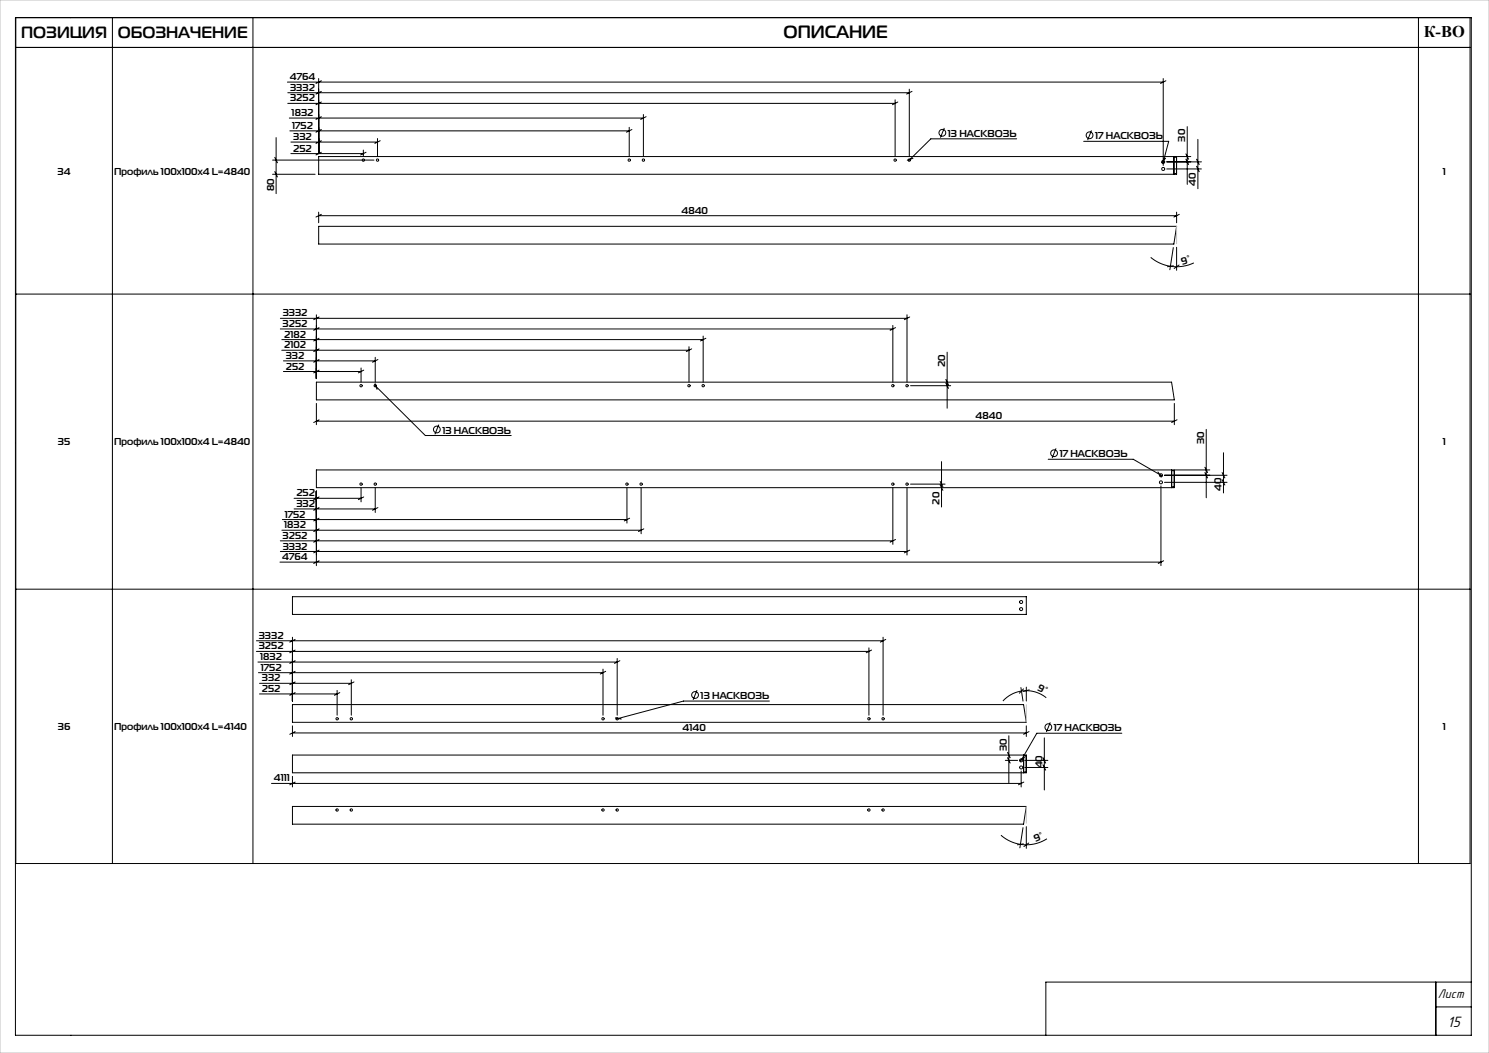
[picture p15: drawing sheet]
<svg xmlns="http://www.w3.org/2000/svg" width="420mm" height="297mm" viewBox="0 0 420 297" stroke-linecap="round" stroke-linejoin="round" font-family="sans-serif">
<defs><g id="words">
<text font-size="5" x="221" y="10.7">ОПИСАНИЕ</text>
<g font-size="4.6">
<text x="6" y="10.8">ПОЗИЦИЯ</text>
<text x="33.2" y="10.8">ОБОЗНАЧЕНИЕ</text>
<text x="401.6" y="10.3">К-ВО</text>
</g>
<text font-size="4.4" x="408.3" y="289.8">15</text>
<text font-size="3.7" x="405.6" y="281.4">Лист</text>
<g font-size="2.8">
<text x="81.7" y="22.6">4764</text>
<text x="81.8" y="28.6">3252</text>
<text x="81.8" y="25.6">3332</text>
<text x="82.3" y="32.7">1832</text>
<text x="82.4" y="36.4">1752</text>
<text x="82.7" y="39.5">332</text>
<text x="267.4" y="38.6">13 НАСКВОЗЬ</text>
<text x="308.9" y="39.3">17 НАСКВОЗЬ</text>
<text x="334.3" y="39.9" transform="rotate(-90 334.3 39.9)">30</text>
<text x="82.7" y="42.8">252</text>
<text x="16.2" y="49.2">34</text>
<text x="32.2" y="49.2">Профиль 100х100х4 L=4840</text>
<text x="77.3" y="54" transform="rotate(-90 77.3 54)">80</text>
<text x="337.3" y="52.6" transform="rotate(-90 337.3 52.6)">40</text>
<text x="407" y="49.2">1</text>
<text x="192.2" y="60.3">4840</text>
<text x="333.4" y="74.7" transform="rotate(-15 333.4 74.7)">9°</text>
<text x="79.7" y="89.2">3332</text>
<text x="79.7" y="92.2">3252</text>
<text x="80.2" y="95.2">2182</text>
<text x="80.1" y="98.2">2102</text>
<text x="80.6" y="101.2">332</text>
<text x="80.6" y="104.2">252</text>
<text x="266.6" y="103.6" transform="rotate(-90 266.6 103.6)">20</text>
<text x="275.2" y="118.2">4840</text>
<text x="16.3" y="125.6">35</text>
<text x="32.2" y="125.6">Профиль 100х100х4 L=4840</text>
<text x="124.8" y="122.3">13 НАСКВОЗЬ</text>
<text x="339.7" y="125.3" transform="rotate(-90 339.7 125.3)">30</text>
<text x="407" y="125.6">1</text>
<text x="298.9" y="129">17 НАСКВОЗЬ</text>
<text x="83.6" y="140">252</text>
<text x="83.6" y="143">332</text>
<text x="265" y="142.3" transform="rotate(-90 265 142.3)">20</text>
<text x="344.6" y="138.4" transform="rotate(-90 344.6 138.4)">40</text>
<text x="80.2" y="149">1832</text>
<text x="80.3" y="146">1752</text>
<text x="79.7" y="152">3252</text>
<text x="79.7" y="155">3332</text>
<text x="79.6" y="158">4764</text>
<text x="73" y="183.2">3252</text>
<text x="73" y="180.2">3332</text>
<text x="73.4" y="186.2">1832</text>
<text x="73.5" y="189.2">1752</text>
<text x="73.9" y="195.2">252</text>
<text x="73.9" y="192.2">332</text>
<text x="197.6" y="197.2">13 НАСКВОЗЬ</text>
<text x="292.5" y="194.6" transform="rotate(26 292.5 194.6)">9°</text>
<text x="16.3" y="205.9">36</text>
<text x="32.2" y="205.9">Профиль 100х100х4 L=4140</text>
<text x="192.5" y="206.2">4140</text>
<text x="297.3" y="206.3">17 НАСКВОЗЬ</text>
<text x="407" y="205.9">1</text>
<text x="284" y="211.8" transform="rotate(-90 284 211.8)">30</text>
<text x="77.2" y="220.4">4111</text>
<text x="294" y="216.7" transform="rotate(-90 294 216.7)">40</text>
<text x="292.1" y="237.5" transform="rotate(-22 292.1 237.5)">9°</text>
</g>
</g></defs>
<g fill="none" stroke="#000" stroke-width=".28">
<path d="M4.4 5h410.6v287h-410.6zM4.5 5h410.2v238.6h-410.2zM4.5 13.4h410.2M31.7 5v238.6M71.3 5v238.6M400.1 5v238.6M77.9 38.8v15.8M81.1 23.2h247M81.2 29.2h171.3M81.2 26.2h175.3M81.6 33.3h99.9M81.7 36.9h95.8"/>
<path d="M89.9 22.2v21M90.6 39.7l-1.5 .8M90.6 36.5l-1.5 .8M90.6 32.9l-1.5 .8M90.6 28.8l-1.5 .7M90.6 25.8l-1.5 .7M90.6 22.8l-1.5 .7M106.5 39.1v5.1M107.2 39.7l-1.5 .8M177.5 35.9v8.3M178.2 36.5l-1.5 .8M181.5 32.3v11.9"/>
<path d="M182.2 32.9l-1.5 .8M252.5 28.2v16M253.2 28.8l-1.5 .7M256.5 25.2v19M257.2 25.8l-1.5 .7M266.4 36.1l-1.1 2.7M286.8 39.2h-24.2l-6.3 6.2M305.7 39.9h24l-1.7 6.2M307.9 36.8l-1.1 2.7M328.1 22.2v24.5M328.9 22.8l-1.6 .7M334.9 35.7v16.3"/>
<path d="M337.9 39.3v13.9M76.9 49.2h12M76.9 45.2h28.6M77.5 44.4l.8 1.5M77.5 48.4l.8 1.5M82 43.3h20.5M82.1 40.1h24.4M89.9 44.2h242v5h-242zM89.9 59.8v3M90.6 42.9l-1.5 .8M102.5 42.3v1.9M103.2 42.9l-1.5 .8"/>
<path d="M257.5 44.7l-1.6 .5M328.8 44.6l-1.1 1.3M329.1 45.7h9.8M329.1 47.7h9.8M331.1 44.2v5M331.9 44.4h-.8v4.6h.8M331.9 59.8v3M332.1 44.2h3.8M334.5 43.4l.8 1.5M334.5 44.9l.8 1.5M337.5 44.9l.8 1.5M337.5 46.9l.8 1.5"/>
<path d="M89.9 63.8h242l-.8 5h-241.2zM89.9 60.8h242M90.6 60.5l-1.5 .7M324.6 72.6a11.4 11.4 0 0 0 12.1 1.5M331 69.8l-1 6.3M331 75l-1.7 .2M331.9 69.7v6.5M332.6 74.7l-1.4 1M332.6 60.5l-1.5 .7M4.5 82.9h410.2M79.1 92.8h172.7M79.1 89.8h176.7"/>
<path d="M79.5 98.8h114.8M79.5 95.8h118.8M89.2 88.8v18M90 98.4l-1.5 .8M90 95.4l-1.5 .8M90 92.4l-1.5 .8M90 89.4l-1.5 .8M194.3 97.8v10M195.1 98.4l-1.5 .8M198.3 94.8v13M199.1 95.4l-1.5 .8M251.8 91.8v16"/>
<path d="M252.6 92.4l-1.5 .8M255.8 88.8v19M256.6 89.4l-1.5 .8M267.2 99.3v15.8M79.9 104.8h21.9M80 101.8h25.8M89.2 107.8h241.3l.7 5h-242zM89.2 113.8v6M89.2 118.8h242M90 118.4l-1.5 .8M90 104.4l-1.5 .8M90 101.4l-1.5 .8"/>
<path d="M101.8 103.8v4M102.6 104.4l-1.5 .8M105.6 108.6l14.4 14.2h24.2M105.8 108.2l.5 1.6M105.8 100.8v7M106.6 101.4l-1.5 .8M123.8 119.8l-1.1 2.7M256.8 108.8h11.4M266.8 107l.7 1.5M266.8 108l.7 1.5M331.2 113.8v6M332 118.4l-1.5 .8"/>
<path d="M89.2 132.5h242v5h-242zM89.2 138.5v21M101.8 137.5v4M105.8 137.5v7M176.8 137.5v10M180.8 137.5v13M251.8 137.5v16M255.8 137.5v19M256.8 136.5h9.8M265.2 135.8l.8 1.5M265.2 136.8l.8 1.5M265.6 130.2v12.8"/>
<path d="M295.7 129.5h24l8.1 4.8M297.9 126.5l-1.1 2.7M326.6 133.1l1 1.4M327.5 137v22.5M328.5 134h17.6M328.5 136h17.6M330.5 132.5v5M331.2 132.7h-.7v4.6h.7M331.5 132.5h9.7M339.9 131.8l.7 1.5M339.9 133.3l.7 1.5M340.2 121.1v19.3"/>
<path d="M344.7 133.3l.8 1.5M344.7 135.3l.8 1.5M345.1 127.7v11.3M79 158.5h248.5M79.1 152.5h172.7M79.1 155.5h176.7M79.5 149.5h101.3M79.6 146.5h97.2M82.9 140.5h18.9M83 143.5h22.8M90 158.2l-1.5 .7M90 140.2l-1.5 .7"/>
<path d="M90 143.2l-1.5 .7M90 146.2l-1.5 .7M90 149.2l-1.5 .7M90 152.2l-1.5 .7M90 155.2l-1.5 .7M102.6 140.2l-1.5 .7M106.6 143.2l-1.5 .7M177.6 146.2l-1.5 .7M181.6 149.2l-1.5 .7M252.6 152.2l-1.5 .7M256.6 155.2l-1.5 .7M328.2 158.2l-1.5 .7"/>
<path d="M4.5 166.2h410.2M82.5 168.3h207v5h-207zM82.5 179.7v18M249.1 179.7v22M72.3 183.7h172.8M72.3 180.7h176.8M72.8 186.7h101.3M72.9 189.7h97.2M73.2 195.7h21.9M73.2 192.7h25.9M82.5 198.7h206.2l.8 5h-207zM83.3 186.4l-1.6 .7"/>
<path d="M83.3 180.4l-1.6 .7M83.3 195.4l-1.6 .7M83.3 192.4l-1.6 .7M83.3 189.4l-1.6 .7M83.3 183.4l-1.6 .7M95.1 194.7v7M95.9 195.4l-1.6 .7M99.1 191.7v10M99.9 192.4l-1.6 .7M170.1 188.7v13M170.9 189.4l-1.6 .7M174.1 185.7v16"/>
<path d="M174.9 186.4l-1.6 .7M196.6 194.7l-1.1 2.7M217 197.7h-24.2l-19 5.1M245.1 182.7v19M245.9 183.4l-1.6 .7M249.9 180.4l-1.6 .7M288 193.9l.6 3.8M288.7 194.3l-1.2 1.2M289.5 193.8v3.9M290.3 194.6l-1.6 .4M295.1 196.8a8.9 8.9 0 0 0-12.2 .9M82.5 204.7v3"/>
<path d="M82.5 213h207v5h-207zM82.5 219v3M82.5 206.7h207M83.3 206.4l-1.6 .7M173.6 202.5l1.6 .3M283.6 214.5h3.4M284.2 212.2l.7 1.5M284.2 213.7l.7 1.5M284.6 207.5v13.3M288 217.5v4.5M288.7 213v5M289 213.6l-1.5 1"/>
<path d="M289 214.5h6.6M289 216.5h6.6M289.5 213.2h-.8v4.6h.8M289.5 204.7v3M290.3 206.4l-1.6 .7M294.2 213.7l.8 1.5M294.2 215.7l.8 1.5M294.6 208.1v14.7M296.2 203.7l-1 2.8M316.4 206.8h-23.9l-4.7 8M76.6 221h211.4M82.5 227.5h207l-.8 5h-206.2z"/>
<path d="M83.3 220.6l-1.6 .7M282.3 235.6a10.8 10.8 0 0 0 13 1M288.6 233.4l-.9 5.7M288.7 238l-1.7 .3M288.8 220.6l-1.5 .7M289.5 233.2v6.1M290.2 237.8l-1.4 1M405 277v15M415 277h-120v15M405 284h10"/>
<circle cx="265.8" cy="37.5" r=".95"/>
<circle cx="307.3" cy="38.2" r=".95"/>
<circle cx="102.5" cy="45.2" r=".32"/>
<circle cx="106.5" cy="45.2" r=".32"/>
<circle cx="177.5" cy="45.2" r=".32"/>
<circle cx="181.5" cy="45.2" r=".32"/>
<circle cx="252.5" cy="45.2" r=".32"/>
<circle cx="256.5" cy="45.2" r=".32"/>
<circle cx="328.1" cy="47.7" r=".43"/>
<circle cx="328.1" cy="45.7" r=".43"/>
<circle cx="101.8" cy="108.8" r=".33"/>
<circle cx="105.8" cy="108.8" r=".33"/>
<circle cx="194.3" cy="108.8" r=".32"/>
<circle cx="198.3" cy="108.8" r=".33"/>
<circle cx="251.8" cy="108.8" r=".32"/>
<circle cx="255.8" cy="108.8" r=".33"/>
<circle cx="101.8" cy="136.5" r=".33"/>
<circle cx="105.8" cy="136.5" r=".33"/>
<circle cx="123.2" cy="121.1" r=".95"/>
<circle cx="176.8" cy="136.5" r=".33"/>
<circle cx="180.8" cy="136.5" r=".33"/>
<circle cx="251.8" cy="136.5" r=".32"/>
<circle cx="255.8" cy="136.5" r=".33"/>
<circle cx="297.3" cy="127.8" r=".95"/>
<circle cx="327.5" cy="134" r=".42"/>
<circle cx="327.5" cy="136" r=".42"/>
<circle cx="288" cy="171.8" r=".42"/>
<circle cx="288" cy="169.8" r=".43"/>
<circle cx="196.1" cy="196" r=".95"/>
<circle cx="95.1" cy="202.7" r=".33"/>
<circle cx="99.1" cy="202.7" r=".32"/>
<circle cx="170.1" cy="202.7" r=".33"/>
<circle cx="174.1" cy="202.7" r=".33"/>
<circle cx="245.1" cy="202.7" r=".33"/>
<circle cx="249.1" cy="202.7" r=".33"/>
<circle cx="288" cy="214.5" r=".42"/>
<circle cx="288" cy="216.5" r=".43"/>
<circle cx="295.7" cy="205.1" r=".95"/>
<circle cx="95.1" cy="228.5" r=".33"/>
<circle cx="99.1" cy="228.5" r=".33"/>
<circle cx="170.1" cy="228.5" r=".32"/>
<circle cx="174.1" cy="228.5" r=".33"/>
<circle cx="245.1" cy="228.5" r=".32"/>
<circle cx="249.1" cy="228.5" r=".33"/>
</g>
<path d="M0 0h420v297h-420zM331.9 63.8v4.9M289.5 198.7v5M289.5 227.5v4.7" fill="none" stroke="#c0c0c0" stroke-width=".28"/>
<use href="#words"/>
</svg>
